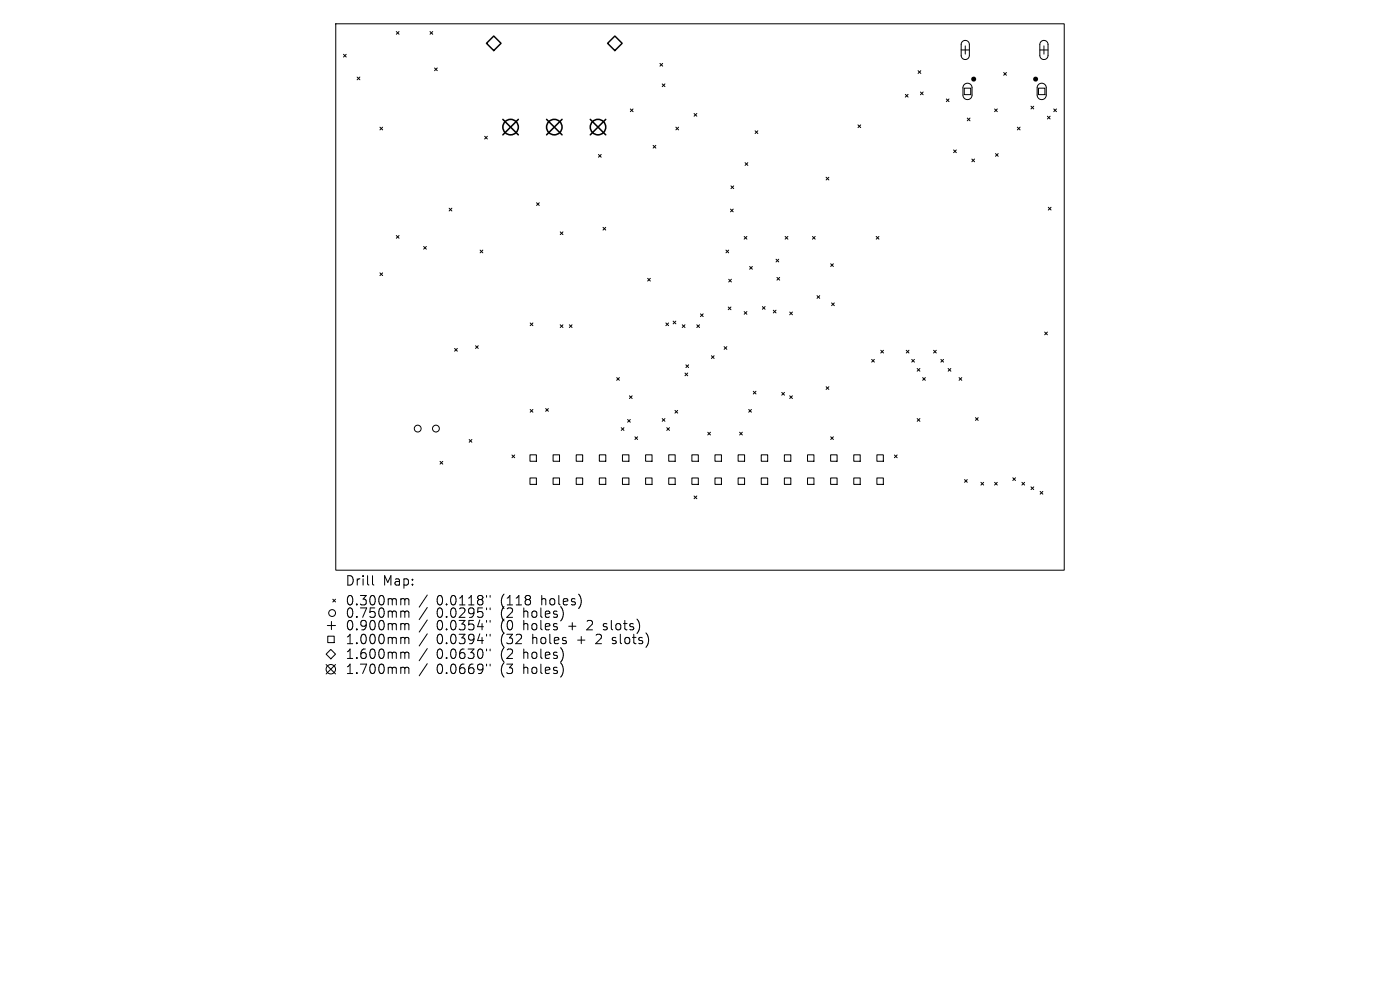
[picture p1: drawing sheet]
<svg xmlns="http://www.w3.org/2000/svg" width="297mm" height="210mm" viewBox="0 0 297 210" stroke-linecap="round" stroke-linejoin="round" font-family="sans-serif">
<defs><g id="words">
<g font-size="2.8">
<text x="73.2" y="124.5">Drill</text>
<text x="81.2" y="124.5">Map:</text>
<text x="73.2" y="128.7">0.300mm</text>
<text x="73.2" y="131.3">0.750mm</text>
<text x="92.6" y="128.7">0.0118&quot;</text>
<text x="92.6" y="131.3">0.0295&quot;</text>
<text x="106.4" y="128.7">(118</text>
<text x="106.4" y="131.3">(2</text>
<text x="111.3" y="131.3">holes)</text>
<text x="115.1" y="128.7">holes)</text>
<text x="73.2" y="134">0.900mm</text>
<text x="73.2" y="136.9">1.000mm</text>
<text x="92.6" y="134">0.0354&quot;</text>
<text x="92.6" y="136.9">0.0394&quot;</text>
<text x="106.4" y="134">(0</text>
<text x="106.4" y="136.9">(32</text>
<text x="111.3" y="134">holes</text>
<text x="113.2" y="136.9">holes</text>
<text x="121" y="134">+</text>
<text x="122.9" y="136.9">+</text>
<text x="125.2" y="134">2</text>
<text x="127.1" y="136.9">2</text>
<text x="128.9" y="134">slots)</text>
<text x="130.8" y="136.9">slots)</text>
<text x="73.2" y="140.1">1.600mm</text>
<text x="73.2" y="143.3">1.700mm</text>
<text x="92.6" y="140.1">0.0630&quot;</text>
<text x="92.6" y="143.3">0.0669&quot;</text>
<text x="106.4" y="140.1">(2</text>
<text x="106.4" y="143.3">(3</text>
<text x="111.3" y="140.1">holes)</text>
<text x="111.3" y="143.3">holes)</text>
</g>
</g></defs>
<g fill="none" stroke="#000" stroke-width=".21">
<path d="M71.2 5h154.6v116h-154.6zM72.9 11.5l.6 .6M73.5 11.5l-.6 .6M75.8 16.3l.5 .6M76.3 16.3l-.5 .6M84.1 6.7l.6 .6M84.7 6.7l-.6 .6M91.2 6.7l.6 .6M91.8 6.7l-.6 .6M92.2 14.4l.6 .6M92.8 14.4l-.6 .6M140 13.5l.6 .5"/>
<path d="M140.5 17.8l.6 .6M140.6 13.5l-.6 .5M141.1 17.8l-.6 .6M194.8 15l.5 .6M195.3 19.5l.5 .6M195.3 15l-.5 .6M195.8 19.5l-.5 .6M203.9 10.6h1.7M204.2 8.8a.87 .87 0 0 1 .9-.2 .87 .87 0 0 1 .5 .8v2.4a.87 .87 0 0 1-.8 .8 .87 .87 0 0 1-.9-.8v-2.4zM204.6 17.9a.97 .97 0 0 1 1-.2 .97 .97 0 0 1 .6 .9v1.6a.97 .97 0 0 1-1 .9 .97 .97 0 0 1-.9-.9v-1.7zM204.6 18.7h1.3v1.4h-1.3zM204.8 9.7v1.8"/>
<path d="M212.9 15.4l.6 .6M213.5 15.4l-.6 .6M220.3 17.9a.97 .97 0 0 1 1.1-.2 .97 .97 0 0 1 .6 .9v1.6a.97 .97 0 0 1-1 .9 .97 .97 0 0 1-1-.9v-1.7zM220.3 18.7h1.4v1.4h-1.4zM220.6 10.6h1.7M220.9 8.8a.87 .87 0 0 1 .9-.2 .87 .87 0 0 1 .5 .8v2.4a.87 .87 0 0 1-.8 .8 .87 .87 0 0 1-.9-.8v-2.4zM221.5 9.7v1.8M80.6 27l.6 .6M81.2 27l-.6 .6M102.8 28.9l.6 .6M103.4 28.9l-.6 .6M127 32.8l.5 .5"/>
<path d="M127.5 32.8l-.5 .5M133.7 23.1l.6 .6M134.3 23.1l-.6 .6M138.6 30.8l.5 .6M139.1 30.8l-.5 .6M143.4 27l.6 .6M144 27l-.6 .6M147.2 24.1l.6 .6M147.8 24.1l-.6 .6M155.1 39.4l.5 .6M155.6 39.4l-.5 .6M158.1 34.5l.5 .6"/>
<path d="M158.6 34.5l-.5 .6M160.2 27.7l.6 .6M160.8 27.7l-.6 .6M175.3 37.6l.5 .6M175.8 37.6l-.5 .6M182 26.5l.6 .6M182.6 26.5l-.6 .6M192.1 20l.5 .6M192.6 20l-.5 .6M200.8 21l.5 .6M201.3 21l-.5 .6M202.3 31.8l.6 .6"/>
<path d="M202.9 31.8l-.6 .6M205.2 25l.6 .6M205.8 25l-.6 .6M206.2 33.7l.5 .6M206.7 33.7l-.5 .6M211 23.1l.6 .6M211.2 32.6l.6 .6M211.6 23.1l-.6 .6M211.8 32.6l-.6 .6M215.8 27l.6 .6M216.4 27l-.6 .6M218.7 22.5l.6 .6"/>
<path d="M219.3 22.5l-.6 .6M222.2 24.7l.6 .5M222.8 24.7l-.6 .5M223.6 23.1l.5 .6M224.1 23.1l-.5 .6M80.6 57.9l.6 .6M81.2 57.9l-.6 .6M84.1 50l.6 .5M84.7 50l-.6 .5M89.9 52.3l.6 .6M90.5 52.3l-.6 .6M95.3 44.2l.6 .5"/>
<path d="M95.9 44.2l-.6 .5M101.8 53.1l.6 .5M102.4 53.1l-.6 .5M113.8 43l.6 .6M114.4 43l-.6 .6M118.8 49.2l.6 .6M119.4 49.2l-.6 .6M127.9 48.2l.6 .6M128.5 48.2l-.6 .6M137.4 59l.6 .6M138 59l-.6 .6M154 53.1l.6 .5"/>
<path d="M154.6 53.1l-.6 .5M154.6 59.2l.6 .6M155 44.4l.6 .5M155.2 59.2l-.6 .6M155.6 44.4l-.6 .5M157.9 50.2l.5 .5M158.4 50.2l-.5 .5M159 56.5l.6 .6M159.6 56.5l-.6 .6M164.6 55l.6 .6M164.8 58.8l.6 .6M165.2 55l-.6 .6"/>
<path d="M165.4 58.8l-.6 .6M166.6 50.2l.5 .5M167.1 50.2l-.5 .5M172.4 50.2l.5 .5M172.9 50.2l-.5 .5M176.2 56l.6 .5M176.8 56l-.6 .5M185.9 50.2l.6 .5M186.5 50.2l-.6 .5M222.4 44l.6 .6M223 44l-.6 .6M96.4 73.9l.6 .6"/>
<path d="M97 73.9l-.6 .6M100.9 73.3l.6 .6M101.5 73.3l-.6 .6M112.5 68.5l.6 .6M113.1 68.5l-.6 .6M118.8 68.9l.6 .6M119.4 68.9l-.6 .6M120.8 68.9l.6 .6M121.4 68.9l-.6 .6M141.3 68.5l.5 .6M141.8 68.5l-.5 .6M142.8 68.1l.6 .6"/>
<path d="M143.4 68.1l-.6 .6M144.7 68.9l.6 .6M145.3 68.9l-.6 .6M145.3 79.1l.6 .6M145.5 77.4l.6 .6M145.9 79.1l-.6 .6M146.1 77.4l-.6 .6M147.8 68.9l.6 .6M148.4 68.9l-.6 .6M148.6 66.6l.6 .6M149.2 66.6l-.6 .6M150.9 75.5l.6 .5"/>
<path d="M151.5 75.5l-.6 .5M153.6 73.5l.6 .6M154.2 73.5l-.6 .6M154.5 65.1l.6 .6M155.1 65.1l-.6 .6M157.9 66.1l.5 .6M158.4 66.1l-.5 .6M161.7 65l.6 .6M162.3 65l-.6 .6M164.1 65.8l.5 .6M164.6 65.8l-.5 .6M167.5 66.2l.6 .6"/>
<path d="M168.1 66.2l-.6 .6M173.3 62.7l.6 .6M173.9 62.7l-.6 .6M176.4 64.3l.6 .5M177 64.3l-.6 .5M184.9 76.2l.6 .6M185.5 76.2l-.6 .6M186.8 74.3l.6 .6M187.4 74.3l-.6 .6M192.3 74.3l.5 .6M192.8 74.3l-.5 .6M193.4 76.2l.6 .6"/>
<path d="M194 76.2l-.6 .6M194.6 78.2l.6 .5M195.2 78.2l-.6 .5M198.1 74.3l.5 .6M198.6 74.3l-.5 .6M199.6 76.2l.6 .6M200.2 76.2l-.6 .6M201.1 78.2l.6 .5M201.7 78.2l-.6 .5M221.6 70.4l.6 .6M222.2 70.4l-.6 .6M93.3 97.9l.6 .6"/>
<path d="M93.9 97.9l-.6 .6M99.5 93.2l.6 .6M100.1 93.2l-.6 .6M108.6 96.5l.6 .6M109.2 96.5l-.6 .6M112.4 96.5h1.4v1.3h-1.4zM112.5 86.9l.6 .5M113.1 86.9l-.6 .5M115.8 86.7l.5 .5M116.3 86.7l-.5 .5M117.3 96.5h1.4v1.3h-1.4zM122.2 96.5h1.4v1.3h-1.4z"/>
<path d="M127.1 96.5h1.4v1.3h-1.4zM130.8 80.1l.6 .6M131.4 80.1l-.6 .6M131.8 90.7l.6 .6M132.1 96.5h1.3v1.3h-1.3zM132.4 90.7l-.6 .6M133.1 89l.6 .6M133.5 84l.6 .5M133.7 89l-.6 .6M134.1 84l-.6 .5M134.7 92.7l.6 .5M135.3 92.7l-.6 .5"/>
<path d="M137 96.5h1.3v1.3h-1.3zM140.5 88.8l.6 .6M141.1 88.8l-.6 .6M141.5 90.7l.5 .6M141.9 96.5h1.3v1.3h-1.3zM142 90.7l-.5 .6M143.2 87.1l.6 .5M143.8 87.1l-.6 .5M146.8 96.5h1.3v1.3h-1.3zM150.1 91.7l.6 .6M150.7 91.7l-.6 .6M151.7 96.5h1.3v1.3h-1.3z"/>
<path d="M156.6 96.5h1.4v1.3h-1.4zM156.9 91.7l.6 .6M157.5 91.7l-.6 .6M158.8 86.9l.6 .5M159.4 86.9l-.6 .5M159.8 83l.6 .6M160.4 83l-.6 .6M161.5 96.5h1.4v1.3h-1.4zM165.8 83.2l.6 .6M166.4 96.5h1.4v1.3h-1.4zM166.4 83.2l-.6 .6M167.5 84l.6 .5"/>
<path d="M168.1 84l-.6 .5M171.3 96.5h1.4v1.3h-1.4zM175.3 82l.5 .6M175.8 82l-.5 .6M176.2 96.5h1.4v1.3h-1.4zM176.2 92.7l.6 .5M176.8 92.7l-.6 .5M181.1 96.5h1.4v1.3h-1.4zM186 96.5h1.4v1.3h-1.4zM189.7 96.5l.6 .6M190.3 96.5l-.6 .6M194.6 88.8l.6 .6"/>
<path d="M195.2 88.8l-.6 .6M195.7 80.1l.6 .6M196.3 80.1l-.6 .6M203.5 80.1l.5 .6M204 80.1l-.5 .6M206.9 88.6l.6 .6M207.5 88.6l-.6 .6M112.4 101.4h1.4v1.4h-1.4zM117.3 101.4h1.4v1.4h-1.4zM122.2 101.4h1.4v1.4h-1.4zM127.1 101.4h1.4v1.4h-1.4zM132.1 101.4h1.3v1.4h-1.3z"/>
<path d="M137 101.4h1.3v1.4h-1.3zM141.9 101.4h1.3v1.4h-1.3zM146.8 101.4h1.3v1.4h-1.3zM147.2 105.2l.6 .6M147.8 105.2l-.6 .6M151.7 101.4h1.3v1.4h-1.3zM156.6 101.4h1.4v1.4h-1.4zM161.5 101.4h1.4v1.4h-1.4zM166.4 101.4h1.4v1.4h-1.4zM171.3 101.4h1.4v1.4h-1.4zM176.2 101.4h1.4v1.4h-1.4zM181.1 101.4h1.4v1.4h-1.4z"/>
<path d="M186 101.4h1.4v1.4h-1.4zM204.6 101.7l.6 .6M205.2 101.7l-.6 .6M208.1 102.3l.6 .6M208.7 102.3l-.6 .6M211 102.3l.6 .6M211.6 102.3l-.6 .6M214.9 101.3l.5 .6M215.4 101.3l-.5 .6M216.8 102.3l.6 .6M217.4 102.3l-.6 .6M218.7 103.3l.6 .6"/>
<path d="M219.3 103.3l-.6 .6M220.7 104.2l.5 .6M221.2 104.2l-.5 .6M69.4 132.7h1.8M69.5 134.9h1.4v1.4h-1.4zM70.2 137.8l1 1-1 1-1-1zM70.3 131.8v1.8M70.6 127.1l.6 .6M71.2 127.1l-.6 .6M79 122.1v1.7l.3 .3M85.3 127h.3l.3 .3M85.3 129.6h.3l.3 .3"/>
<path d="M85.3 132.3h.3l.3 .3M85.3 135.2h.3l.3 .3M85.3 138.3h.3l.3 .3M85.9 127.3l.3-.3 .4 .1 .1 1.2M85.9 127.3v1M85.9 129.9v1.1M85.9 132.6v1M85.9 135.5v1M85.9 138.6v1.1M85.9 129.9l.3-.3 .4 .1 .1 1.3M85.9 132.6l.3-.3 .4 .1 .1 1.2M85.9 135.5l.3-.3 .4 .1 .1 1.2"/>
<path d="M85.9 138.6l.3-.3 .4 .1 .1 1.3M90.6 126.2l-1.7 2.6M90.6 128.9l-1.7 2.5M90.6 131.5l-1.7 2.6M90.6 134.5l-1.7 2.5M90.6 137.6l-1.7 2.6M103.2 126.3v.4M103.2 129v.3M103.2 131.6v.4M103.2 134.5v.4M103.2 137.7v.4M104 126.3v.4"/>
<path d="M104 129v.3M104 131.6v.4M104 134.5v.4M104 137.7v.4M128 133.5l.2 .1M128.1 132.4v.4M129.9 136.5h.2M129.9 135.5l.1 .3M69.2 141l2 2M71.2 141l-2 2M85.3 141.5h.3l.3 .3M85.9 141.8v1.1"/>
<path d="M85.9 141.8l.3-.3 .4 .1 .1 1.3M90.6 140.8l-1.7 2.6M103.2 140.9v.4M104 140.9v.4"/>
<circle cx="88.6" cy="90.9" r=".72"/>
<circle cx="92.5" cy="90.9" r=".72"/>
<circle cx="70.5" cy="130" r=".72"/>
<circle cx="70.2" cy="142" r="1"/>
</g>
<g fill="#000">
<circle cx="206.6" cy="16.8" r=".53"/>
<circle cx="219.7" cy="16.8" r=".53"/>
</g>
<path d="M104.7 7.6l1.6 1.6-1.6 1.5-1.5-1.5zM130.4 7.6l1.6 1.6-1.6 1.5-1.5-1.5z" fill="none" stroke="#000" stroke-width=".31"/>
<g fill="none" stroke="#000" stroke-width=".33">
<path d="M106.7 25.3l3.3 3.3M110 25.3l-3.3 3.3M116 25.3l3.2 3.3M119.2 25.3l-3.2 3.3M125.2 25.3l3.3 3.3M128.5 25.3l-3.3 3.3"/>
<circle cx="108.3" cy="27" r="1.64"/>
<circle cx="117.6" cy="27" r="1.64"/>
<circle cx="126.9" cy="27" r="1.64"/>
</g>
<use href="#words"/>
</svg>
